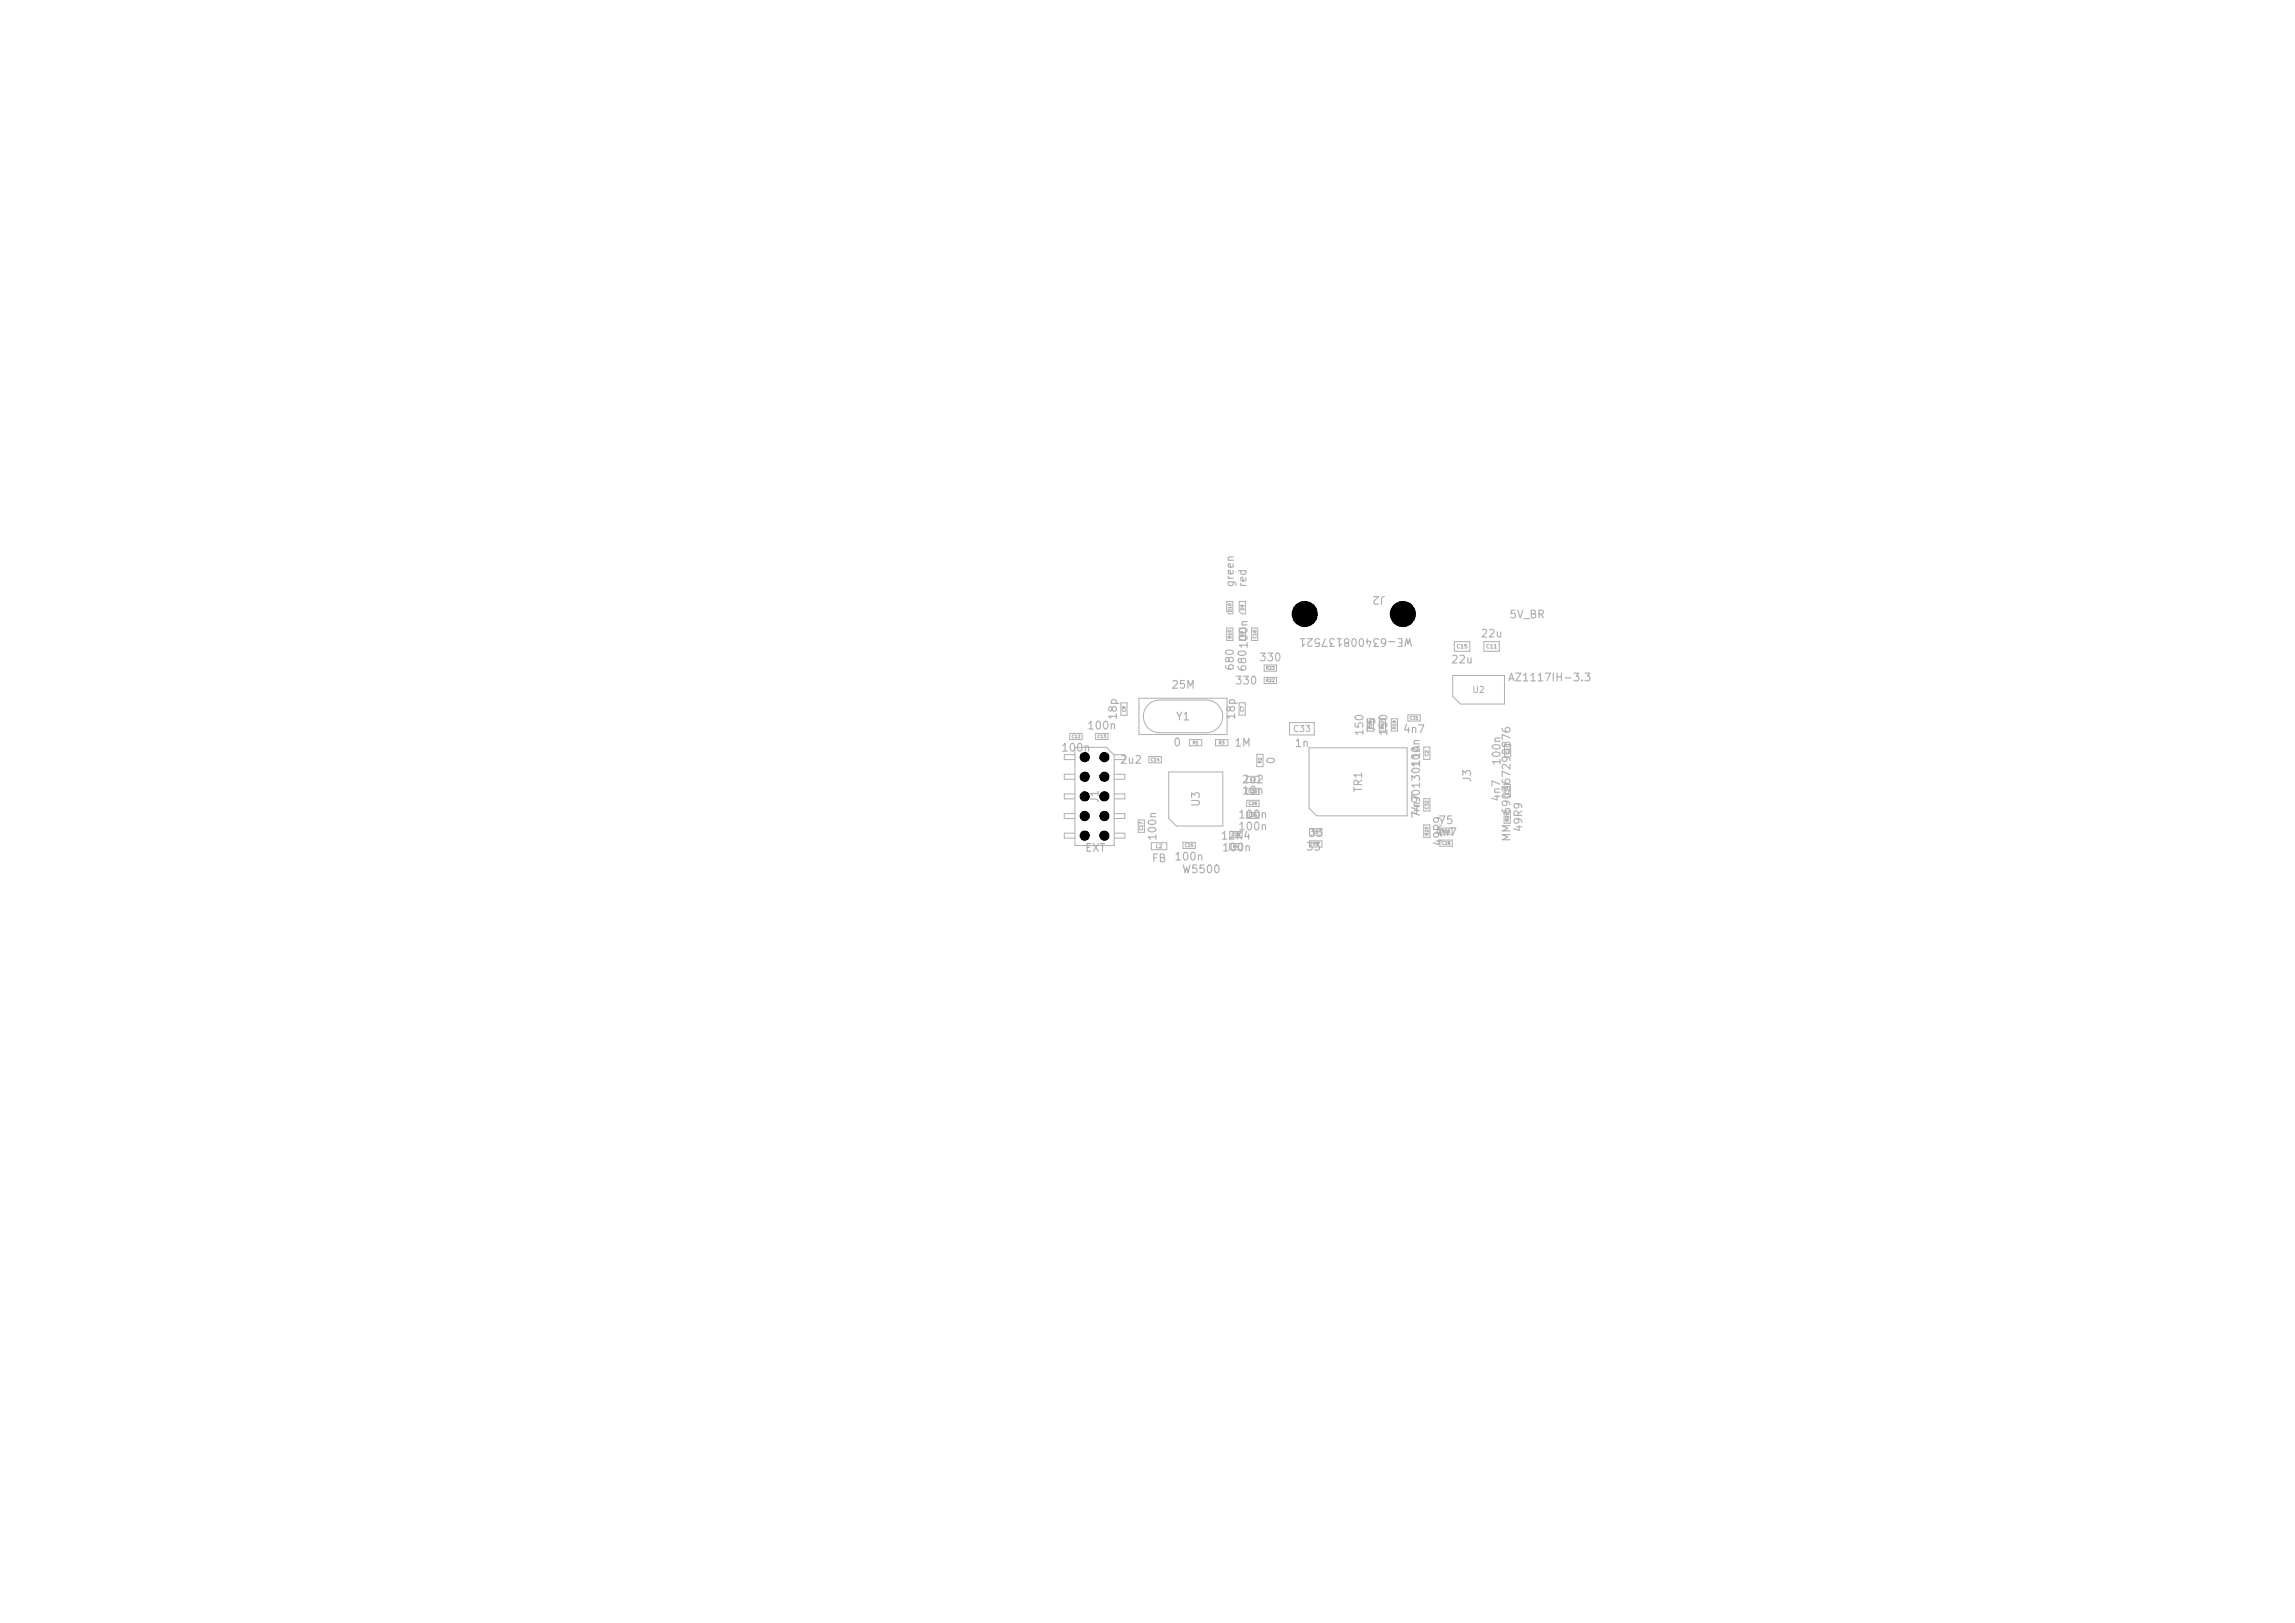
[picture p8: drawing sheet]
<svg xmlns="http://www.w3.org/2000/svg" width="297mm" height="210mm" viewBox="0 0 297 210" stroke-linecap="round" stroke-linejoin="round" font-family="sans-serif">
<defs><g id="words">
<g font-size="1" fill="#afafaf">
<text x="159.9" y="76.1" transform="rotate(-90 159.9 76.1)">green</text>
<text x="161.5" y="76.1" transform="rotate(-90 161.5 76.1)">red</text>
<text x="179.4" y="76.9" transform="rotate(-180 179.4 76.9)">J2</text>
<text x="182.9" y="82.3" transform="rotate(-180 182.9 82.3)">WE-634008137521</text>
<text x="191.5" y="82.7">22u</text>
<text x="195.3" y="80.3">5V_BR</text>
<text x="151.5" y="89.4">25M</text>
<text x="159.7" y="88.8">330</text>
<text x="159.9" y="86.9" transform="rotate(-90 159.9 86.9)">680</text>
<text x="161.5" y="87" transform="rotate(-90 161.5 87)">680100n</text>
<text x="162.9" y="85.8">330</text>
<text x="187.7" y="86.1">22u</text>
<text x="195.1" y="88.4">AZ1117IH-3.3</text>
<text x="140.6" y="94.6">100n</text>
<text x="144.8" y="93.3" transform="rotate(-90 144.8 93.3)">18p</text>
<text x="152.1" y="93.5">Y1</text>
<text x="160.1" y="93.2" transform="rotate(-90 160.1 93.2)">18p</text>
<text x="176.7" y="95.3" transform="rotate(-90 176.7 95.3)">150</text>
<text x="178.2" y="94.9" transform="rotate(-90 178.2 94.9)">75</text>
<text x="179.8" y="95.3" transform="rotate(-90 179.8 95.3)">150</text>
<text x="181.5" y="95.1">4n7</text>
<text x="137.3" y="97.5">100n</text>
<text x="144.9" y="99.1">2u2</text>
<text x="151.8" y="96.8">0</text>
<text x="159.7" y="96.9">1M</text>
<text x="160.6" y="101.6">2u2</text>
<text x="165.2" y="99" transform="rotate(-90 165.2 99)">0</text>
<text x="167.5" y="96.9">1n</text>
<text x="184" y="99.4" transform="rotate(-90 184 99.4)">100n</text>
<text x="190.6" y="101.3" transform="rotate(-90 190.6 101.3)">J3</text>
<text x="194.4" y="99.1" transform="rotate(-90 194.4 99.1)">100n</text>
<text x="142.4" y="104" transform="rotate(-90 142.4 104)">J1</text>
<text x="155.5" y="104.5" transform="rotate(-90 155.5 104.5)">U3</text>
<text x="160.2" y="106.1">100n</text>
<text x="160.2" y="107.7">100n</text>
<text x="160.6" y="103">10n</text>
<text x="176.5" y="102.6" transform="rotate(-90 176.5 102.6)">TR1</text>
<text x="184" y="105.7" transform="rotate(-90 184 105.7)">4n7</text>
<text x="184" y="106" transform="rotate(-90 184 106)">749013011A</text>
<text x="186.1" y="106.9">75</text>
<text x="194.4" y="103.8" transform="rotate(-90 194.4 103.8)">4n7</text>
<text x="197.2" y="107.8" transform="rotate(-90 197.2 107.8)">49R9</text>
<text x="140.3" y="110.5">EXT</text>
<text x="149" y="111.8">FB</text>
<text x="149.9" y="108.9" transform="rotate(-90 149.9 108.9)">100n</text>
<text x="151.9" y="111.6">100n</text>
<text x="152.9" y="113.2">W5500</text>
<text x="157.9" y="108.9">12K4</text>
<text x="158.1" y="110.4">100n</text>
<text x="168.9" y="110.3">33</text>
<text x="169.2" y="108.5">33</text>
<text x="185.6" y="108.4">4n7</text>
<text x="186.8" y="109.6" transform="rotate(-90 186.8 109.6)">49R9</text>
<text x="195.7" y="109" transform="rotate(-90 195.7 109)">MM-690367290876</text>
</g>
<g font-size=".8" fill="#afafaf">
<text x="190.5" y="89.9">U2</text>
<text x="167.2" y="94.9">C33</text>
</g>
<g font-size=".5" fill="#afafaf">
<text x="188.4" y="84">C15</text>
<text x="192.3" y="84">C11</text>
<text x="149.5" y="109.9">L2</text>
</g>
<g font-size=".4" fill="#afafaf">
<text x="159.5" y="82.7" transform="rotate(-90 159.5 82.7)">R10</text>
<text x="159.5" y="79.2" transform="rotate(-90 159.5 79.2)">D10</text>
<text x="161.1" y="82.5" transform="rotate(-90 161.1 82.5)">R9</text>
<text x="161.1" y="79.1" transform="rotate(-90 161.1 79.1)">D9</text>
<text x="162.7" y="82.7" transform="rotate(-90 162.7 82.7)">C16</text>
<text x="163.8" y="88.4">R22</text>
<text x="163.8" y="86.8">R23</text>
<text x="138.6" y="95.6">C12</text>
<text x="142" y="95.6">C13</text>
<text x="145.8" y="92.2" transform="rotate(-90 145.8 92.2)">C8</text>
<text x="161.1" y="92.2" transform="rotate(-90 161.1 92.2)">C7</text>
<text x="177.7" y="94.4" transform="rotate(-90 177.7 94.4)">R18</text>
<text x="179.2" y="94.4" transform="rotate(-90 179.2 94.4)">R17</text>
<text x="180.8" y="94.4" transform="rotate(-90 180.8 94.4)">R19</text>
<text x="182.4" y="93.2">C31</text>
<text x="148.9" y="98.6">C14</text>
<text x="154.3" y="96.4">R1</text>
<text x="157.7" y="96.4">R3</text>
<text x="161.7" y="101.2">C3</text>
<text x="163.4" y="98.8" transform="rotate(-90 163.4 98.8)">R2</text>
<text x="185" y="97.9" transform="rotate(-90 185 97.9)">C2</text>
<text x="195.4" y="97.6" transform="rotate(-90 195.4 97.6)">C1</text>
<text x="148" y="107.5" transform="rotate(-90 148 107.5)">C17</text>
<text x="161.5" y="104.3">C26</text>
<text x="161.5" y="105.8">C24</text>
<text x="161.5" y="102.7">C30</text>
<text x="169.8" y="108">R6</text>
<text x="185" y="104.8" transform="rotate(-90 185 104.8)">C32</text>
<text x="186.5" y="107.9">R16</text>
<text x="195.4" y="106.3" transform="rotate(-90 195.4 106.3)">R21</text>
<text x="195.4" y="102.9" transform="rotate(-90 195.4 102.9)">C34</text>
<text x="153.3" y="109.7">C25</text>
<text x="159.3" y="108.3">C23</text>
<text x="159.5" y="109.9">R4</text>
<text x="169.8" y="109.5">R5</text>
<text x="185" y="108.2" transform="rotate(-90 185 108.2)">R20</text>
<text x="186.5" y="109.4">C28</text>
</g>
</g></defs>
<g fill="none" stroke="#afafaf" stroke-width=".13">
<path d="M158.7 77.8h.8v1.6h-.5l-.3-.3zM160.4 77.8h.8v1.6h-.5l-.3-.3zM138.4 94.9h1.6v.8h-1.6zM139.1 97.7h-1.4v.6h1.4M139.1 96.7h4.1l1 1v11.7h-5.1zM141.8 94.9h1.6v.8h-1.6zM144.2 97.7h1.4v.6h-1.4M145.1 91h.8v1.6h-.8zM147.4 90.3h11.4v4.7h-11.4zM148.6 91.2a2.11 2.11 0 0 1 1.5-.6h6a2.11 2.11 0 0 1 2.1 2.1 2.11 2.11 0 0 1-2.1 2.1h-6a2.12 2.12 0 0 1-2-1.3 2.12 2.12 0 0 1 .5-2.3zM148.7 97.9h1.6v.8h-1.6zM151.2 99.9h7v7h-6l-1-1z"/>
<path d="M153.9 95.7h1.6v.8h-1.6zM157.3 95.7h1.6v.8h-1.6zM158.7 81.3h.8v1.6h-.8zM160.3 90.9h.8v1.6h-.8zM160.4 81.3h.8v1.6h-.8zM162 81.3h.8v1.6h-.8zM162.6 97.6h.8v1.6h-.8zM163.6 87.6h1.6v.8h-1.6zM163.6 86h1.6v.8h-1.6zM166.9 93.5h3.2v1.6h-3.2zM169.4 96.8h12.7v8.8h-11.7l-1-1zM176.9 93h.8v1.6h-.8z"/>
<path d="M178.5 93h.8v1.6h-.8zM180.1 93h.8v1.6h-.8zM182.2 92.5h1.6v.8h-1.6zM184.2 96.7h.8v1.6h-.8zM188 87.4h6.7v3.7h-5.7l-1-1zM188.2 83h2v1.3h-2zM192 83h2v1.3h-2zM194.7 96.3h.8v1.6h-.8zM139.1 100.2h-1.4v.6h1.4M139.1 102.7h-1.4v.7h1.4M139.1 105.3h-1.4v.6h1.4M139.1 107.8h-1.4v.7h1.4"/>
<path d="M144.2 100.2h1.4v.6h-1.4M144.2 102.7h1.4v.7h-1.4M144.2 105.3h1.4v.6h-1.4M144.2 107.8h1.4v.7h-1.4M147.3 106.1h.8v1.6h-.8zM149 109h2v.9h-2zM153.1 109h1.6v.8h-1.6zM159.1 109.2h1.6v.8h-1.6zM159.1 107.6h1.6v.8h-1.6zM161.3 103.6h1.6v.8h-1.6zM161.3 100.5h1.6v.8h-1.6zM161.3 102h1.6v.8h-1.6z"/>
<path d="M161.3 105.1h1.6v.8h-1.6zM169.5 107.3h1.6v.8h-1.6zM169.5 108.8h1.6v.8h-1.6zM184.2 103.3h.8v1.6h-.8zM184.2 106.7h.8v1.6h-.8zM186.3 107.2h1.6v.8h-1.6zM186.3 108.7h1.6v.8h-1.6zM194.6 101.5h.9v1.6h-.9zM194.6 104.9h.9v1.6h-.9z"/>
</g>
<g fill="#000" stroke="#000" stroke-width=".13">
<circle cx="168.8" cy="79.5" r="1.62"/>
<circle cx="181.5" cy="79.5" r="1.62"/>
<circle cx="140.4" cy="98" r=".6"/>
<circle cx="142.9" cy="98" r=".6"/>
<circle cx="140.4" cy="100.5" r=".6"/>
<circle cx="140.4" cy="103" r=".6"/>
<circle cx="140.4" cy="105.6" r=".6"/>
<circle cx="140.4" cy="108.1" r=".6"/>
<circle cx="142.9" cy="105.6" r=".6"/>
<circle cx="142.9" cy="108.1" r=".6"/>
<circle cx="142.9" cy="100.5" r=".6"/>
<circle cx="142.9" cy="103" r=".6"/>
</g>
<use href="#words"/>
</svg>
